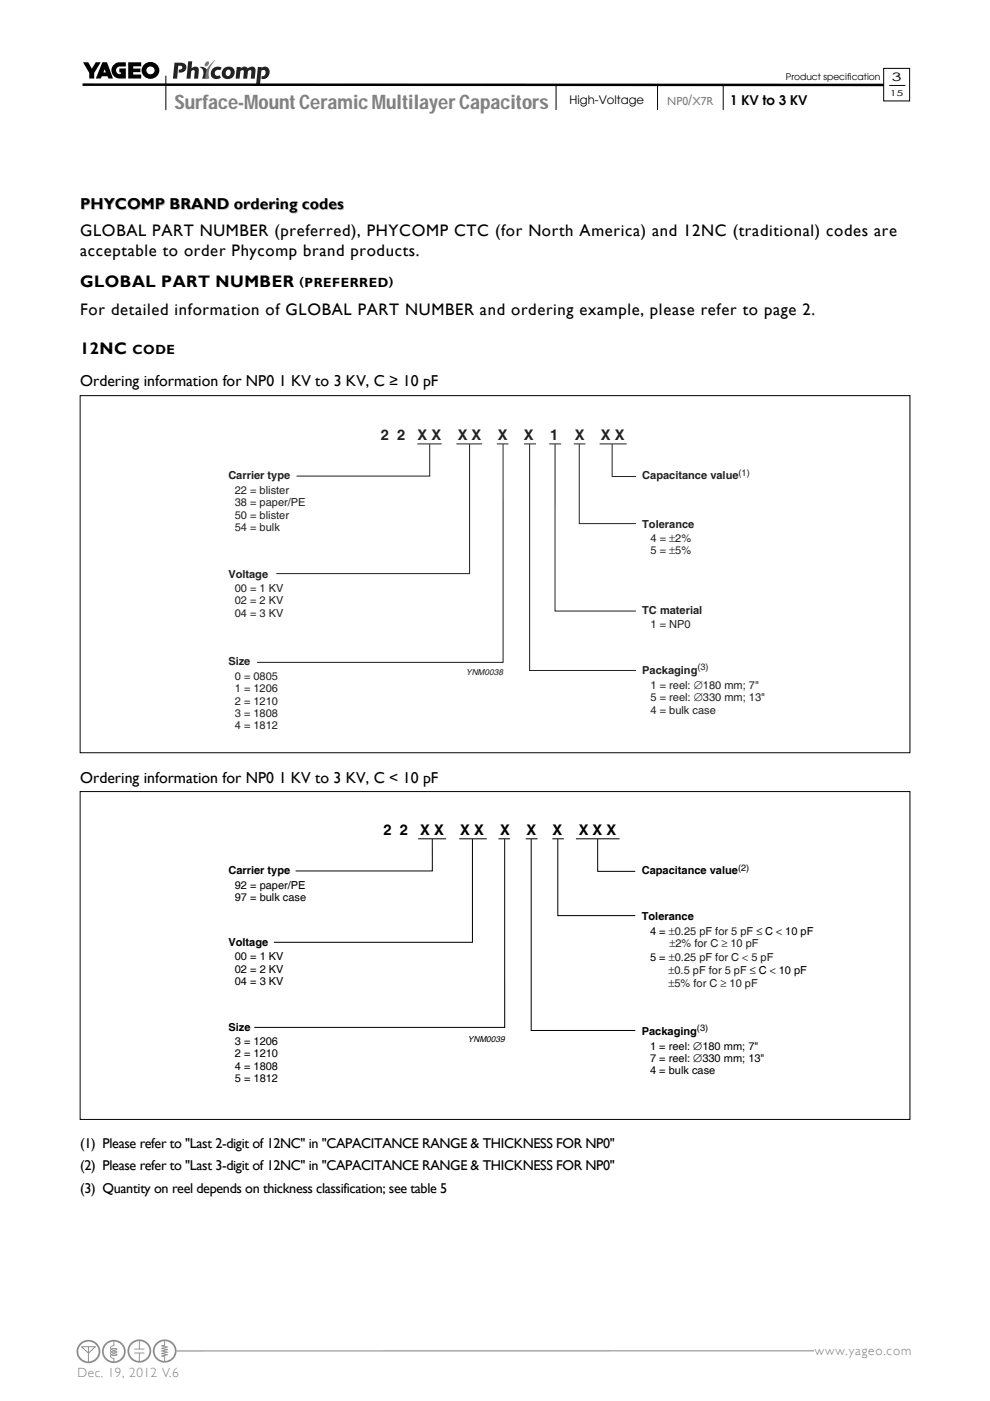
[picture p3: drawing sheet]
<svg xmlns="http://www.w3.org/2000/svg" width="210mm" height="297mm" viewBox="0 0 210 297" stroke-linecap="round" stroke-linejoin="round" font-family="sans-serif">
<defs><g id="words">
<text font-size="4.2" fill="#808080" x="37" y="23">Surface-Mount Ceramic Multilayer Capacitors</text>
<g font-size="3.5">
<text x="17" y="50">GLOBAL PART NUMBER (preferred), PHYCOMP CTC (for North America) and 12NC (traditional) codes are</text>
<text x="17" y="54.3">acceptable to order Phycomp brand products.</text>
<text x="17" y="60.9">GLOBAL PART NUMBER</text>
<text x="17" y="66.8">For detailed information of GLOBAL PART NUMBER and ordering example, please refer to page 2.</text>
<text x="17" y="75.1">12NC</text>
</g>
<text font-size="3.3" fill="#c0c0c0" x="17.1" y="44.6">PHYCOMP BRAND ordering codes</text>
<g font-size="3.3">
<text x="17" y="81.9">Ordering information for NP0 1 KV to 3 KV, C ≥ 10 pF</text>
<text x="17" y="166.1">Ordering information for NP0 1 KV to 3 KV, C &lt; 10 pF</text>
</g>
<text font-size="3.2" fill="#808080" x="146" y="22.2">/</text>
<g font-size="3.1" fill="#231f20">
<text x="80.8" y="93.3">2 2</text>
<text x="88.6" y="93.3">X X</text>
<text x="97.1" y="93.3">X X</text>
<text x="105.6" y="93.3">X</text>
<text x="111.1" y="93.3">X</text>
<text x="116.7" y="93.3">1</text>
<text x="121.9" y="93.3">X</text>
<text x="127.4" y="93.3">X X</text>
</g>
<g font-size="3.1">
<text x="81.3" y="177.1">2 2</text>
<text x="89.1" y="177.1">X X</text>
<text x="97.6" y="177.1">X X</text>
<text x="106.1" y="177.1">X</text>
<text x="111.7" y="177.1">X</text>
<text x="117.2" y="177.1">X</text>
<text x="122.8" y="177.1">X X X</text>
</g>
<g font-size="3">
<text x="17" y="243.4">(1) Please refer to &quot;Last 2-digit of 12NC&quot; in &quot;CAPACITANCE RANGE &amp; THICKNESS FOR NP0&quot;</text>
<text x="17" y="248.1">(2) Please refer to &quot;Last 3-digit of 12NC&quot; in &quot;CAPACITANCE RANGE &amp; THICKNESS FOR NP0&quot;</text>
<text x="17" y="252.9">(3) Quantity on reel depends on thickness classification; see table 5</text>
</g>
<g font-size="2.8">
<text x="154.9" y="22.2">1 KV to 3 KV</text>
<text x="64.6" y="60.9">PREFERRED</text>
<text x="28.1" y="75.1">CODE</text>
</g>
<g font-size="2.8" fill="#7e7e7e">
<text x="172.8" y="287.2">www.yageo.com</text>
<text x="16.4" y="292">Dec. 19, 2012 V.6</text>
</g>
<g font-size="2.5">
<text x="189.1" y="17.1">3</text>
<text x="120.8" y="21.9">High-Voltage</text>
<text x="63.5" y="60.5">(</text>
<text x="82.5" y="60.5">)</text>
</g>
<text font-size="2.5" fill="#808080" x="141.5" y="22.2">NP0 X7R</text>
<g font-size="2.3" fill="#231f20">
<text x="48.4" y="101.7">Carrier type</text>
<text x="136.2" y="101.7">Capacitance value</text>
<text x="49.8" y="104.7">22 = blister</text>
<text x="49.8" y="107.3">38 = paper/PE</text>
<text x="49.8" y="109.9">50 = blister</text>
<text x="49.8" y="112.6">54 = bulk</text>
<text x="136.2" y="111.9">Tolerance</text>
<text x="138" y="114.9">4 = ±2%</text>
<text x="138" y="117.5">5 = ±5%</text>
<text x="48.4" y="122.4">Voltage</text>
<text x="49.8" y="125.5">00 = 1 KV</text>
<text x="49.8" y="128.1">02 = 2 KV</text>
<text x="49.8" y="130.7">04 = 3 KV</text>
<text x="136.2" y="130.2">TC material</text>
<text x="138" y="133.2">1 = NP0</text>
<text x="48.4" y="141.1">Size</text>
<text x="136.2" y="142.8">Packaging</text>
<text x="49.8" y="144.1">0 = 0805</text>
<text x="49.8" y="146.8">1 = 1206</text>
<text x="49.8" y="149.4">2 = 1210</text>
<text x="138" y="146">1 = reel: ∅180 mm; 7&quot;</text>
<text x="138" y="148.7">5 = reel: ∅330 mm; 13&quot;</text>
<text x="49.8" y="152">3 = 1808</text>
<text x="49.8" y="154.6">4 = 1812</text>
<text x="138" y="151.3">4 = bulk case</text>
<text x="142" y="200.8">±2% for C ≥ 10 pF</text>
<text x="141.8" y="209.2">±5% for C ≥ 10 pF</text>
<text x="141.8" y="206.5">±0.5 pF for 5 pF ≤ C &lt; 10 pF</text>
</g>
<g font-size="2.3">
<text x="48.5" y="185.4">Carrier type</text>
<text x="136.1" y="185.4">Capacitance value</text>
<text x="49.8" y="188.4">92 = paper/PE</text>
<text x="49.8" y="191">97 = bulk case</text>
<text x="136.1" y="195.2">Tolerance</text>
<text x="48.5" y="200.6">Voltage</text>
<text x="49.8" y="203.6">00 = 1 KV</text>
<text x="137.9" y="203.7">5 = ±0.25 pF for C &lt; 5 pF</text>
<text x="137.9" y="198.2">4 = ±0.25 pF for 5 pF ≤ C &lt; 10 pF</text>
<text x="49.8" y="206.3">02 = 2 KV</text>
<text x="49.8" y="208.9">04 = 3 KV</text>
<text x="48.5" y="218.5">Size</text>
<text x="49.8" y="221.5">3 = 1206</text>
<text x="136.1" y="219.3">Packaging</text>
<text x="49.8" y="224.1">2 = 1210</text>
<text x="49.8" y="226.8">4 = 1808</text>
<text x="137.9" y="227.8">4 = bulk case</text>
<text x="137.9" y="225.2">7 = reel: ∅330 mm; 13&quot;</text>
<text x="137.9" y="222.6">1 = reel: ∅180 mm; 7&quot;</text>
<text x="49.8" y="229.4">5 = 1812</text>
</g>
<g font-size="1.9">
<text x="166.7" y="16.9">Product specification</text>
<text x="156.5" y="184.6">(2)</text>
<text x="147.8" y="218.6">(3)</text>
</g>
<g font-size="1.9" fill="#231f20">
<text x="156.7" y="100.9">(1)</text>
<text x="147.9" y="142">(3)</text>
</g>
<text font-size="1.8" x="188.7" y="20.4">15</text>
<text font-size="1.8" fill="#231f20" x="98.9" y="143.2">YNM0038</text>
<text font-size="1.7" x="99.2" y="221">YNM0039</text>
</g></defs>
<path d="M117.9 18.2v5M139.5 18.2v5M153.4 18.2v5" fill="none" stroke="#000" stroke-width=".21"/>
<path d="M172.6 286.4h-140" fill="none" stroke="#808080" stroke-width=".21"/>
<g fill="#fff">
<circle cx="29.5" cy="286.5" r="2.49"/>
<circle cx="34.9" cy="286.5" r="2.49"/>
<circle cx="24.1" cy="286.6" r="2.49"/>
<circle cx="18.7" cy="286.6" r="2.5"/>
</g>
<g fill="#888f95">
<path d="M21.6 286.6a2.5 2.5 0 0 0 5 0 2.5 2.5 0 0 0-5 0zM22.6 285.1l.9-.6 .5-.1v.8a.55 .55 0 0 0-.5 .2 .55 .55 0 0 0 0 .7l-.2 .8 .2 .3a.55 .55 0 0 0 0 .7 .55 .55 0 0 0 .5 .2v.5a2.09 2.09 0 0 1-1.8-1.3 2.09 2.09 0 0 1 .4-2.2zM24.2 284.4a2.1 2.1 0 0 1 2.1 2.1 2.1 2.1 0 0 1-2.1 2.1v-.7l-.6-.2v-.3a1.52 1.52 0 0 0 1.3-.2 1.51 1.51 0 0 0-1.3-.2l-.1-.1a1.51 1.51 0 0 0 1.4-.2 1.51 1.51 0 0 0-1.3-.3l-.1-.1a1.51 1.51 0 0 0 1.4-.2 1.52 1.52 0 0 0-1.3-.2v-.3l.6-.2zM23.8 287.2h.9zM23.8 286.7h.9zM23.8 286.1h.9z"/>
<path d="M16.2 286.6a2.55 2.55 0 0 0 5.1 0 2.55 2.55 0 0 0-5.1 0zM17.5 285.6h1.2v1zM18.9 285.6h1.1l-1.1 1zM17.2 285.1a2.13 2.13 0 0 1 3.5 .5 2.13 2.13 0 0 1-1.8 3.1v-1.8l1.5-1.4-3.2-.1v.2l1.5 1.3v1.8a2.1 2.1 0 0 1-1.9-1.4 2.1 2.1 0 0 1 .4-2.2z"/>
<path d="M27.1 286.5a2.49 2.49 0 0 0 4.9 0 2.49 2.49 0 0 0-4.9 0zM28 285l.9-.6 .6-.1v1.6h-1v.2h2.1v-.2h-.9v-1.6a2.1 2.1 0 0 1 2 2.1 2.1 2.1 0 0 1-2 2.1v-1.5h.9v-.2h-2.1v.2h1v1.5a2.09 2.09 0 0 1-1.9-1.3 2.09 2.09 0 0 1 .4-2.2z"/>
<path d="M32.4 286.5a2.5 2.5 0 0 0 5 0 2.5 2.5 0 0 0-5 0zM33.4 285l.9-.6 .5-.1v.8l-.7 .2 1 .3-1 .3 1 .2-1 .3 1 .3-1 .3 1 .2-1 .3 .7 .2v.8a2.09 2.09 0 0 1-1.9-1.3 2.09 2.09 0 0 1 .5-2.2zM35 284.3a2.1 2.1 0 0 1 2.1 2.1 2.1 2.1 0 0 1-2.1 2.1v-.8l-.3-.2 1-.3-1-.2 1-.3-1-.3 1-.3-1-.2 1-.3-1-.3 .3-.1z"/>
</g>
<path d="M35.2 16.1v7.2" fill="none" stroke="#000" stroke-width=".21"/>
<path d="M43.6 13.3l.5-.3 .2 .1a.66 .66 0 0 1-.1 .7 .66 .66 0 0 1-.7 .2z" fill="#77787b"/>
<path d="M42.4 14.2a1.43 1.43 0 0 1 1.6 1.9v.6h-1.2a1.71 1.71 0 0 0-.4-2.5z" fill="#231f20"/>
<path d="M45 13.3l.6-.6v.1a3.7 3.7 0 0 0-1.2 3.9h-.9a3.9 3.9 0 0 1 1.5-3.4z" fill="#77787b"/>
<g fill="#231f20">
<path d="M39.9 13h.9l-.2 1.5a.9 .9 0 0 1 1.3-.3 .9 .9 0 0 1 .2 1.3l-.1 1.2h-.8l.1-1.7-.4-.1-.3 .2-.2 1.6h-.8z"/>
<path d="M45 14.7a1.6 1.6 0 0 1 2-.4l-.3 .6a.67 .67 0 0 0-1.1 .3 .67 .67 0 0 0 .7 .9l.3-.2 .2 .6a1.3 1.3 0 0 1-1.8 0 1.3 1.3 0 0 1 0-1.8z"/>
<path d="M50.2 14.2h.9l-.1 .3 .3-.2a.85 .85 0 0 1 1.2 .2 .94 .94 0 0 1 1.3-.3 .94 .94 0 0 1 .4 1.3l-.2 1.2h-.8l.1-1.6a.41 .41 0 0 0-.7 0l-.2 1.6h-.8l.1-1.6a.41 .41 0 0 0-.7 0l-.2 1.6h-.8z"/>
<path d="M37 13.3h1.3a1.06 1.06 0 0 1 1.2 1.1 1.06 1.06 0 0 1-1.2 1h-.4v-.7a.46 .46 0 0 0 .6-.1 .46 .46 0 0 0 0-.6l-.7-.1-.2 2.8h-.9z"/>
<path d="M54.7 14.2h.8v.2a1.09 1.09 0 0 1 1.4 0 1.09 1.09 0 0 1 .2 1.4 1.3 1.3 0 0 1-1.7 .9l.1-.6a.68 .68 0 0 0 .8-.4 .68 .68 0 0 0-.4-.9l-.5 .2-.3 2.9h-.8z"/>
<path d="M48 15a.55 .55 0 0 1 .8-.1 .55 .55 0 0 1 .1 .8 .55 .55 0 0 1-.8 .4 .55 .55 0 0 1-.2-.9zM47.3 14.7a1.36 1.36 0 0 0 .7 2.1 1.36 1.36 0 0 0 1.8-1.4 1.33 1.33 0 0 0-.9-1.3 1.33 1.33 0 0 0-1.6 .6z"/>
</g>
<path d="M17.5 17.9l170.4 .1" fill="none" stroke="#000" stroke-width=".53"/>
<g fill="#000">
<path d="M17.6 13.2h1.1l.8 1.4 .8-1.4h1.1l-1.4 2.3v1.1h-1.1v-1.1zM24 13.9l.9-.6 1.8-.1v.9h-1.3a.81 .81 0 0 0-.8 .9 .81 .81 0 0 0 1 .7v-.4h-.3v-.8h1.4v2.1h-1.4a1.73 1.73 0 0 1-1.3-2.7zM27.2 13.2h2.8v.9h-1.7v.4h1.5v.8h-1.5v.5h1.6v.8h-2.7z"/>
<path d="M21.7 13.2l-1.4 3.4h1.1l.2-.4h1.2l.2 .4h1l-1.3-3.4zM22.2 14.7l.3 .7h-.6z"/>
<path d="M30.1 15a1.85 1.85 0 0 0 3.7 0 1.85 1.85 0 0 0-3.7 0zM31.1 14.9a.85 .85 0 0 1 1.7 0 .85 .85 0 0 1-1.7 0z"/>
</g>
<path d="M187.4 14.5h5.5v6.9h-5.5z" fill-rule="evenodd" fill="#fff" stroke="#000" stroke-width=".21"/>
<g fill="none" stroke="#000" stroke-width=".21">
<path d="M188.7 18.1h3.3M17 83.9h176v75.7h-176zM17 167.8h176v69.5h-176zM88.7 177.8h5.9M91.7 177.9v6.8h-29M97.4 177.8h5.8M100.2 177.9v21.9h-42.1M105.7 177.8h2.5M107 177.9v39.9h-53.1M111.5 177.8h2.5M112.7 177.9v40.6h22M117.1 177.8h2.5"/>
<path d="M118.3 177.9v16.2h16.4M122.2 177.8h9.2M126.8 177.9v6.8h7.9"/>
</g>
<g fill="none" stroke="#231f20" stroke-width=".21">
<path d="M88.5 94.1h5.2M91.1 94.2v6.7h-28.2M96.8 94.1h5.5M99.6 94.2v27.4h-41M105.4 94.1h2.4M106.7 94.2v46.2h-52.2M111.2 94.1h2.5M112.3 94.2v48h22.6M116.5 94.1h2.5M117.7 94.2v35.4h17.2M121.7 94.1h2.5M122.9 94.2v16.8h12"/>
<path d="M127.2 94.1h5.7M129.8 94.2v6.8h5.1"/>
</g>
<use href="#words"/>
</svg>
